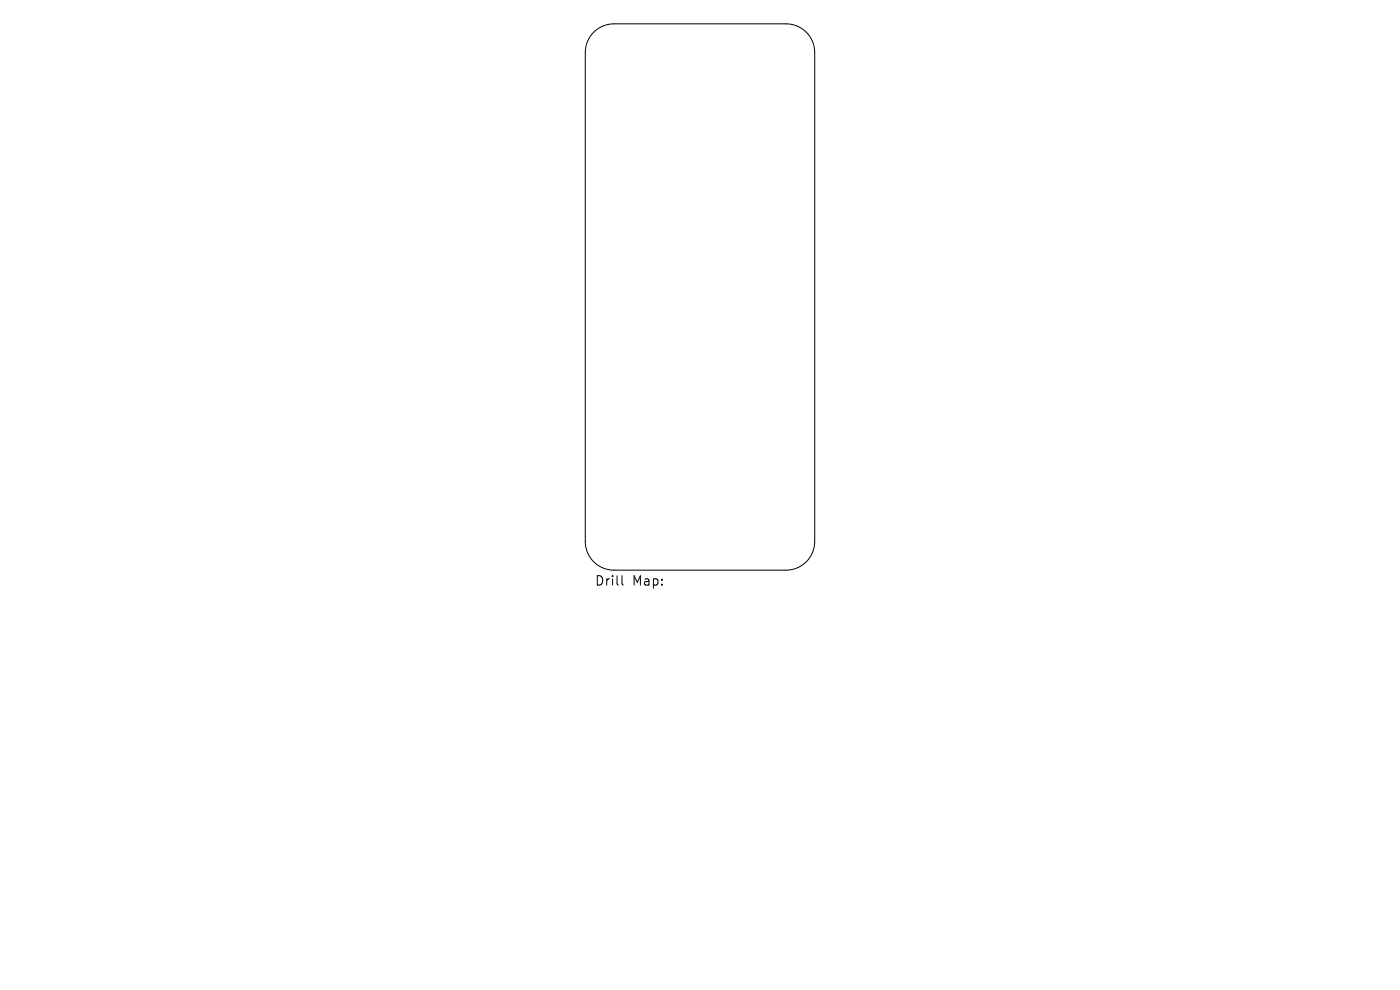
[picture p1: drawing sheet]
<svg xmlns="http://www.w3.org/2000/svg" width="297mm" height="210mm" viewBox="0 0 297 210" stroke-linecap="round" stroke-linejoin="round" font-family="sans-serif">
<defs><g id="words">
<g font-size="2.8">
<text x="126.1" y="124.5">Drill</text>
<text x="134.1" y="124.5">Map:</text>
</g>
</g></defs>
<path d="M125.9 6.8a6.1 6.1 0 0 1 4.3-1.7h36.6a6.1 6.1 0 0 1 6 6v103.8a6.1 6.1 0 0 1-6 6h-36.6a6.1 6.1 0 0 1-6-6v-103.8a6.1 6.1 0 0 1 1.7-4.3zM132 122.1v1.7l.2 .3" fill="none" stroke="#000" stroke-width=".21"/>
<use href="#words"/>
</svg>
